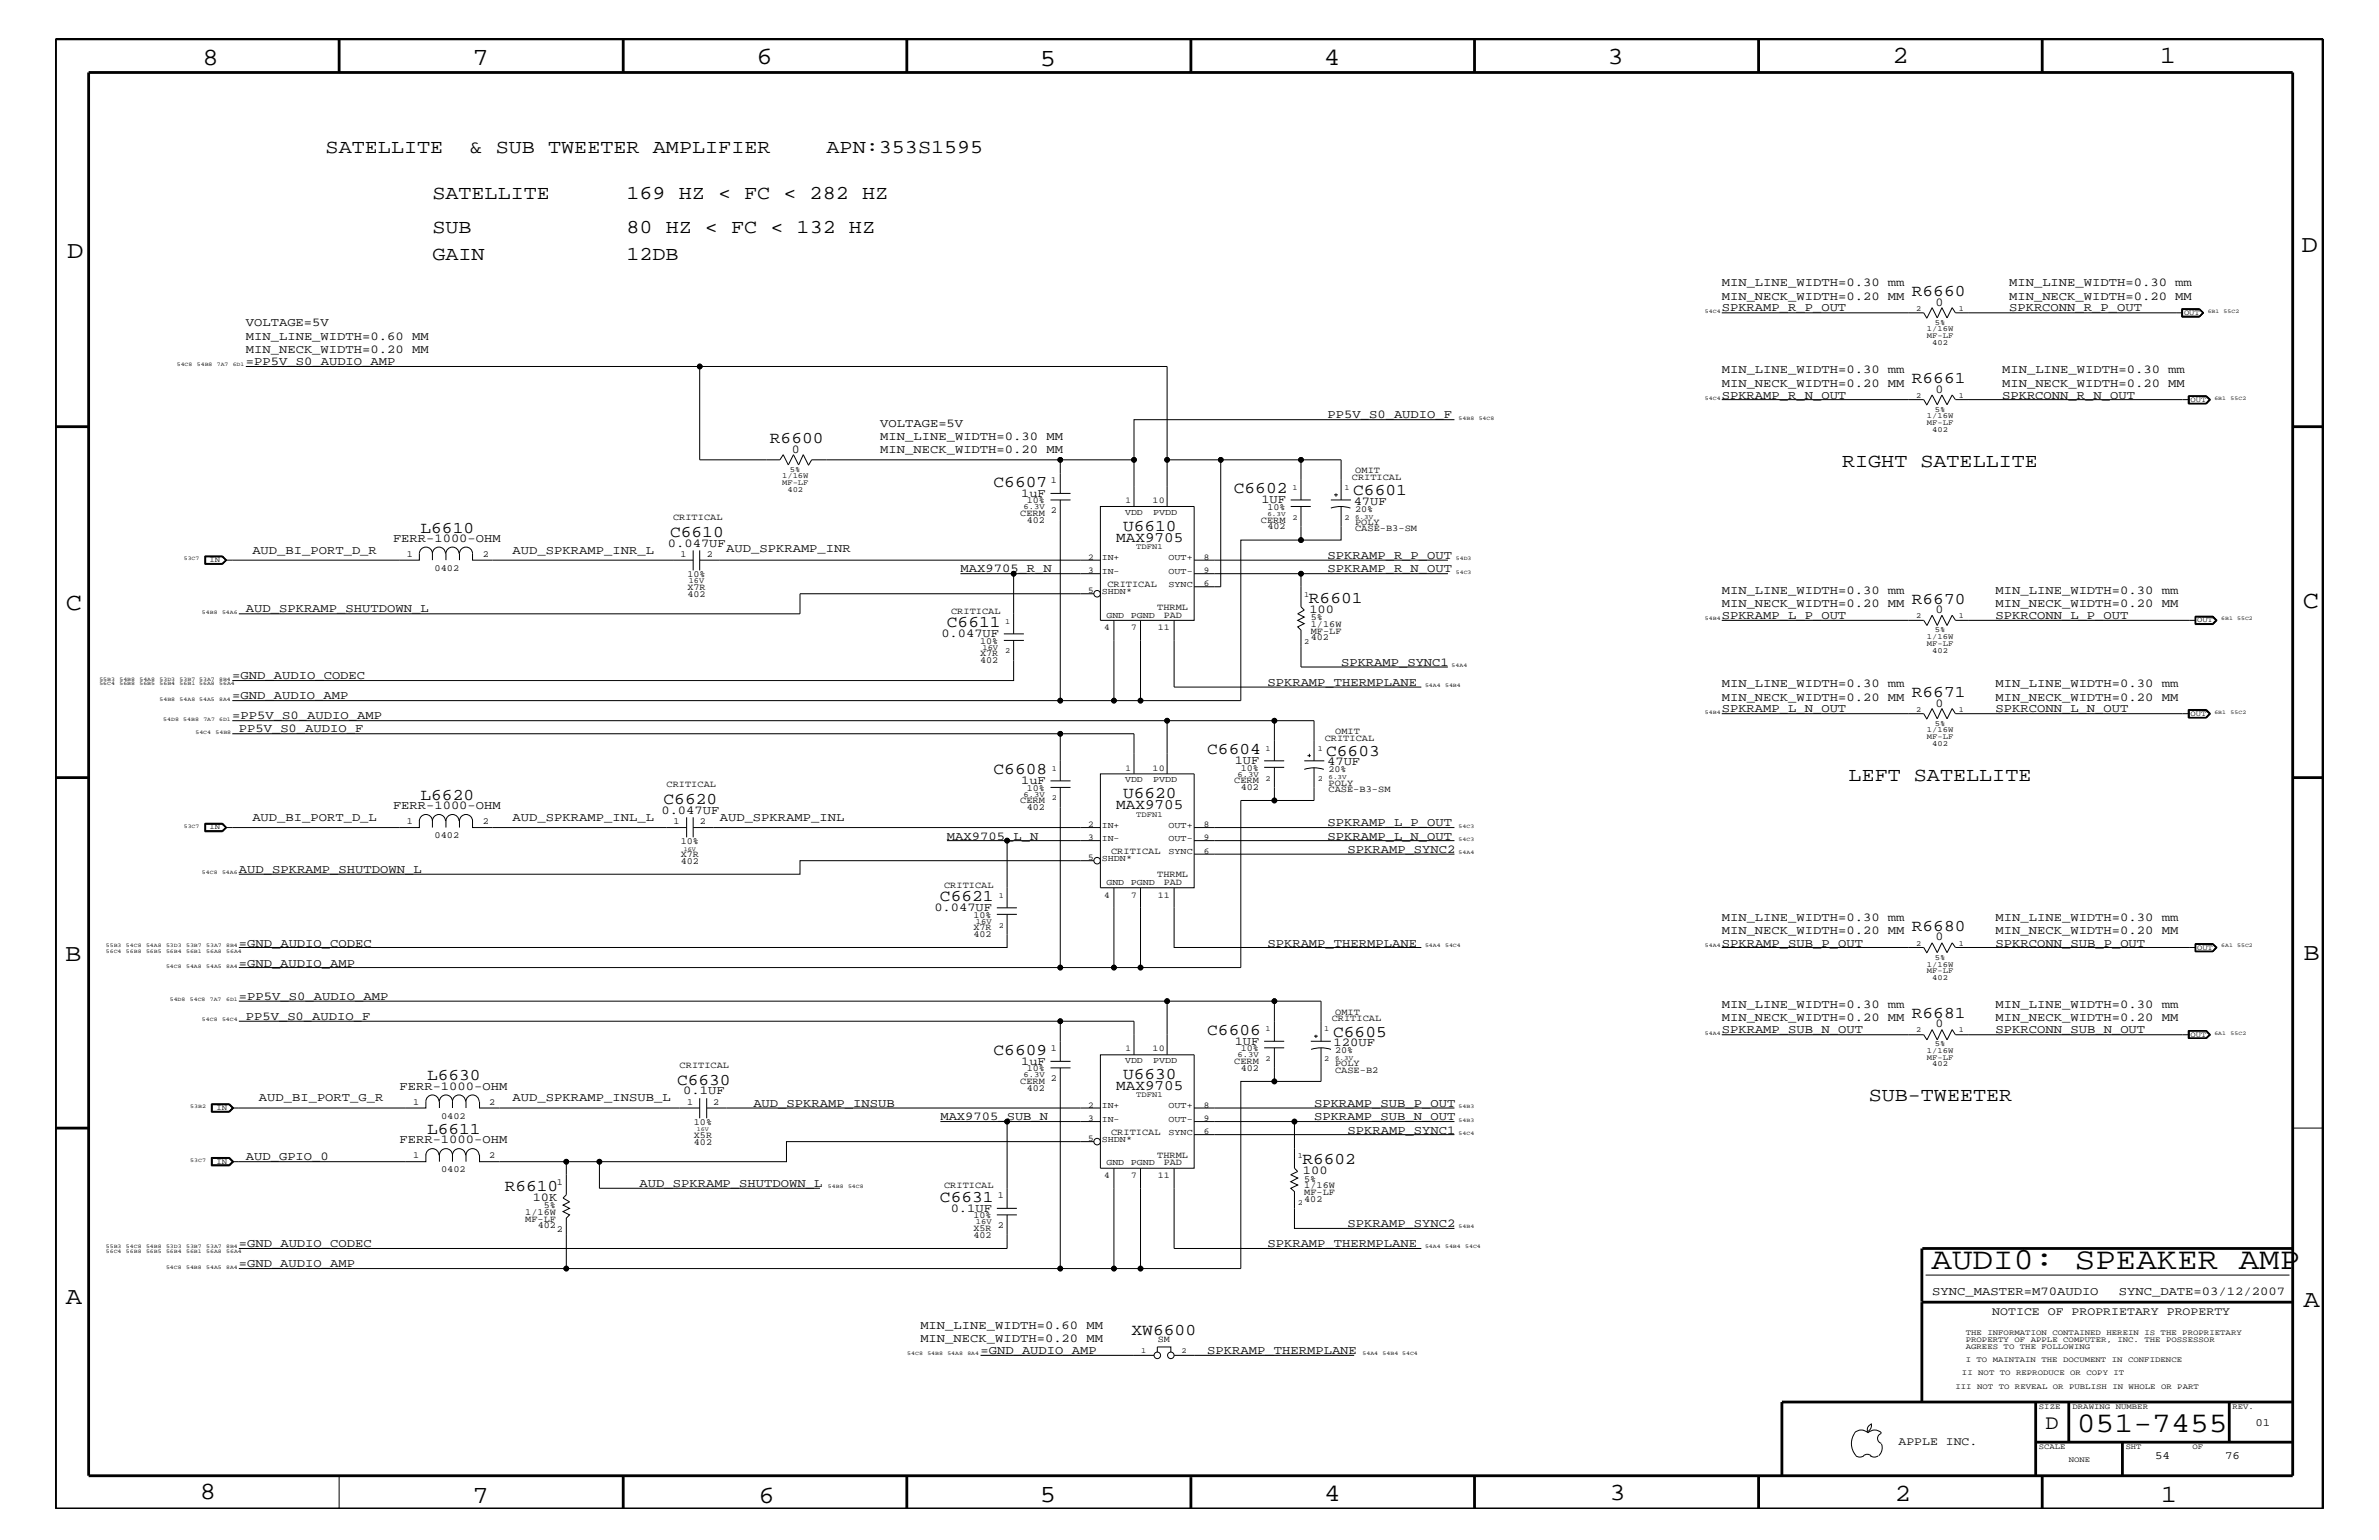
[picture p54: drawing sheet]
<svg xmlns="http://www.w3.org/2000/svg" width="432mm" height="279mm" viewBox="0 0 432 279" stroke-linecap="round" stroke-linejoin="round" font-family="sans-serif">
<defs><g id="words">
<text font-size="5.6" x="350.6" y="230.2">AUDI0: SPEAKER AMP</text>
<text font-size="5.2" x="376.9" y="259.9">051-7455</text>
<g font-size="4.5">
<text x="36.7" y="11.7">8</text>
<text x="85.8" y="11.7">7</text>
<text x="137.3" y="11.5">6</text>
<text x="240.3" y="11.7">4</text>
<text x="291.8" y="11.5">3</text>
<text x="343.5" y="11.5">2</text>
<text x="392" y="11.5">1</text>
<text x="188.7" y="12.1">5</text>
<text x="12.2" y="46.8">D</text>
<text x="417.7" y="45.7">D</text>
<text x="11.9" y="110.6">C</text>
<text x="418" y="110.3">C</text>
<text x="11.9" y="174.3">B</text>
<text x="418.1" y="174.2">B</text>
<text x="11.9" y="236.7">A</text>
<text x="418.1" y="237.1">A</text>
<text x="36.2" y="271.9">8</text>
<text x="85.8" y="272.7">7</text>
<text x="137.7" y="272.7">6</text>
<text x="188.7" y="272.5">5</text>
<text x="240.4" y="272.3">4</text>
<text x="292.1" y="272.2">3</text>
<text x="343.9" y="272.3">2</text>
<text x="392.2" y="272.6">1</text>
</g>
<text font-size="3.7" x="371.3" y="259.3">D</text>
<g font-size="3.6">
<text x="59.1" y="27.7">SATELLITE</text>
<text x="85.2" y="27.7">&amp; SUB TWEETER AMPLIFIER</text>
<text x="150" y="27.7">APN:353S1595</text>
<text x="78.5" y="36.2">SATELLITE</text>
<text x="113.7" y="36.2">169 HZ &lt; FC &lt; 282 HZ</text>
<text x="78.5" y="47.1">GAIN</text>
<text x="78.5" y="42.2">SUB</text>
<text x="113.7" y="42.2">80 HZ &lt; FC &lt; 132 HZ</text>
<text x="113.7" y="47.1">12DB</text>
<text x="334.3" y="84.7">RIGHT SATELLITE</text>
<text x="335.5" y="141.7">LEFT SATELLITE</text>
<text x="339.2" y="199.8">SUB-TWEETER</text>
</g>
<g font-size="3">
<text x="347" y="53.7">R6660</text>
<text x="347" y="69.5">R6661</text>
<text x="139.7" y="80.4">R6600</text>
<text x="180.3" y="88.3">C6607</text>
<text x="223.9" y="89.5">C6602</text>
<text x="245.6" y="89.9">C6601</text>
<text x="76.3" y="96.6">L6610</text>
<text x="121.6" y="97.4">C6610</text>
<text x="203.8" y="96.3">U6610</text>
<text x="171.9" y="113.7">C6611</text>
<text x="237.6" y="109.4">R6601</text>
<text x="347" y="109.5">R6670</text>
<text x="347" y="126.5">R6671</text>
<text x="219.1" y="136.8">C6604</text>
<text x="240.7" y="137.2">C6603</text>
<text x="180.3" y="140.4">C6608</text>
<text x="76.3" y="145.1">L6620</text>
<text x="120.4" y="145.9">C6620</text>
<text x="203.8" y="144.8">U6620</text>
<text x="170.6" y="163.4">C6621</text>
<text x="347" y="168.9">R6680</text>
<text x="347" y="184.7">R6681</text>
<text x="180.3" y="191.4">C6609</text>
<text x="219.1" y="187.7">C6606</text>
<text x="242" y="188.1">C6605</text>
<text x="77.5" y="196">L6630</text>
<text x="122.9" y="196.8">C6630</text>
<text x="203.8" y="195.7">U6630</text>
<text x="77.5" y="205.8">L6611</text>
<text x="236.4" y="211.2">R6602</text>
<text x="91.6" y="216.1">R6610</text>
<text x="170.6" y="218">C6631</text>
<text x="205.4" y="242.2">XW6600</text>
</g>
<g font-size="2.6">
<text x="202.6" y="98.3">MAX9705</text>
<text x="202.6" y="146.8">MAX9705</text>
<text x="202.6" y="197.7">MAX9705</text>
</g>
<g font-size="2.2">
<text x="312.5" y="51.9">MIN_LINE_WIDTH=0.30 mm</text>
<text x="364.7" y="51.9">MIN_LINE_WIDTH=0.30 mm</text>
<text x="44.6" y="59.2">VOLTAGE=5V</text>
<text x="312.5" y="54.4">MIN_NECK_WIDTH=0.20 MM</text>
<text x="312.5" y="56.5">SPKRAMP_R_P_OUT</text>
<text x="351.3" y="55.5">0</text>
<text x="364.7" y="54.4">MIN_NECK_WIDTH=0.20 MM</text>
<text x="364.7" y="56.5">SPKRCONN_R_P_OUT</text>
<text x="44.6" y="64">MIN_NECK_WIDTH=0.20 MM</text>
<text x="44.6" y="61.7">MIN_LINE_WIDTH=0.60 MM</text>
<text x="44.6" y="66.2">=PP5V_S0_AUDIO_AMP</text>
<text x="312.5" y="67.7">MIN_LINE_WIDTH=0.30 mm</text>
<text x="312.5" y="70.1">MIN_NECK_WIDTH=0.20 MM</text>
<text x="351.3" y="71.2">0</text>
<text x="363.4" y="67.7">MIN_LINE_WIDTH=0.30 mm</text>
<text x="363.4" y="70.1">MIN_NECK_WIDTH=0.20 MM</text>
<text x="159.8" y="77.4">VOLTAGE=5V</text>
<text x="241" y="75.9">PP5V_S0_AUDIO_F</text>
<text x="312.5" y="72.3">SPKRAMP_R_N_OUT</text>
<text x="363.4" y="72.3">SPKRCONN_R_N_OUT</text>
<text x="143.7" y="82.2">0</text>
<text x="159.8" y="79.8">MIN_LINE_WIDTH=0.30 MM</text>
<text x="159.8" y="82.2">MIN_NECK_WIDTH=0.20 MM</text>
<text x="185.3" y="90.1">1uF</text>
<text x="228.9" y="91.3">1UF</text>
<text x="245.7" y="91.6">47UF</text>
<text x="45.8" y="100.4">AUD_BI_PORT_D_R</text>
<text x="71.3" y="98.3">FERR-1000-OHM</text>
<text x="93" y="100.4">AUD_SPKRAMP_INR_L</text>
<text x="121.2" y="99.2">0.047UF</text>
<text x="131.8" y="100.2">AUD_SPKRAMP_INR</text>
<text x="241" y="101.4">SPKRAMP_R_P_OUT</text>
<text x="174.3" y="103.8">MAX9705_R_N</text>
<text x="241" y="103.8">SPKRAMP_R_N_OUT</text>
<text x="312.5" y="107.7">MIN_LINE_WIDTH=0.30 mm</text>
<text x="362.2" y="107.7">MIN_LINE_WIDTH=0.30 mm</text>
<text x="44.6" y="111.1">AUD_SPKRAMP_SHUTDOWN_L</text>
<text x="237.7" y="111.2">100</text>
<text x="312.5" y="110.1">MIN_NECK_WIDTH=0.20 MM</text>
<text x="312.5" y="112.3">SPKRAMP_L_P_OUT</text>
<text x="351.3" y="111.2">0</text>
<text x="362.2" y="110.1">MIN_NECK_WIDTH=0.20 MM</text>
<text x="362.2" y="112.3">SPKRCONN_L_P_OUT</text>
<text x="170.9" y="115.6">0.047UF</text>
<text x="42.2" y="123.2">=GND_AUDIO_CODEC</text>
<text x="230" y="124.4">SPKRAMP_THERMPLANE</text>
<text x="243.4" y="120.8">SPKRAMP_SYNC1</text>
<text x="312.5" y="124.7">MIN_LINE_WIDTH=0.30 mm</text>
<text x="362.2" y="124.7">MIN_LINE_WIDTH=0.30 mm</text>
<text x="42.2" y="130.5">=PP5V_S0_AUDIO_AMP</text>
<text x="42.2" y="126.9">=GND_AUDIO_AMP</text>
<text x="312.5" y="127.1">MIN_NECK_WIDTH=0.20 MM</text>
<text x="312.5" y="129.2">SPKRAMP_L_N_OUT</text>
<text x="351.3" y="128.2">0</text>
<text x="362.2" y="127.1">MIN_NECK_WIDTH=0.20 MM</text>
<text x="362.2" y="129.2">SPKRCONN_L_N_OUT</text>
<text x="43.3" y="132.9">PP5V_S0_AUDIO_F</text>
<text x="185.3" y="142.3">1uF</text>
<text x="224.1" y="138.6">1UF</text>
<text x="240.9" y="138.9">47UF</text>
<text x="45.8" y="148.9">AUD_BI_PORT_D_L</text>
<text x="71.3" y="146.8">FERR-1000-OHM</text>
<text x="93" y="148.9">AUD_SPKRAMP_INL_L</text>
<text x="120.1" y="147.7">0.047UF</text>
<text x="130.6" y="148.9">AUD_SPKRAMP_INL</text>
<text x="241" y="149.9">SPKRAMP_L_P_OUT</text>
<text x="171.9" y="152.3">MAX9705_L_N</text>
<text x="241" y="152.3">SPKRAMP_L_N_OUT</text>
<text x="244.6" y="154.7">SPKRAMP_SYNC2</text>
<text x="43.3" y="158.4">AUD_SPKRAMP_SHUTDOWN_L</text>
<text x="169.6" y="165.3">0.047UF</text>
<text x="312.5" y="167.1">MIN_LINE_WIDTH=0.30 mm</text>
<text x="362.2" y="167.1">MIN_LINE_WIDTH=0.30 mm</text>
<text x="43.3" y="171.7">=GND_AUDIO_CODEC</text>
<text x="230" y="171.7">SPKRAMP_THERMPLANE</text>
<text x="312.5" y="169.5">MIN_NECK_WIDTH=0.20 MM</text>
<text x="312.5" y="171.7">SPKRAMP_SUB_P_OUT</text>
<text x="351.3" y="170.6">0</text>
<text x="362.2" y="171.7">SPKRCONN_SUB_P_OUT</text>
<text x="362.2" y="169.5">MIN_NECK_WIDTH=0.20 MM</text>
<text x="43.3" y="175.4">=GND_AUDIO_AMP</text>
<text x="43.3" y="181.4">=PP5V_S0_AUDIO_AMP</text>
<text x="44.6" y="185">PP5V_S0_AUDIO_F</text>
<text x="312.5" y="182.8">MIN_LINE_WIDTH=0.30 mm</text>
<text x="312.5" y="185.3">MIN_NECK_WIDTH=0.20 MM</text>
<text x="362.2" y="185.3">MIN_NECK_WIDTH=0.20 MM</text>
<text x="362.2" y="182.8">MIN_LINE_WIDTH=0.30 mm</text>
<text x="224.1" y="189.5">1UF</text>
<text x="242.1" y="189.8">120UF</text>
<text x="312.5" y="187.5">SPKRAMP_SUB_N_OUT</text>
<text x="351.3" y="186.4">0</text>
<text x="362.2" y="187.5">SPKRCONN_SUB_N_OUT</text>
<text x="72.5" y="197.7">FERR-1000-OHM</text>
<text x="185.3" y="193.2">1uF</text>
<text x="47" y="199.8">AUD_BI_PORT_G_R</text>
<text x="93" y="199.8">AUD_SPKRAMP_INSUB_L</text>
<text x="124" y="198.6">0.1UF</text>
<text x="136.7" y="200.8">AUD_SPKRAMP_INSUB</text>
<text x="170.7" y="203.2">MAX9705_SUB_N</text>
<text x="238.5" y="200.8">SPKRAMP_SUB_P_OUT</text>
<text x="238.5" y="203.2">SPKRAMP_SUB_N_OUT</text>
<text x="72.5" y="207.5">FERR-1000-OHM</text>
<text x="244.6" y="205.7">SPKRAMP_SYNC1</text>
<text x="44.6" y="210.5">AUD_GPIO_0</text>
<text x="116.1" y="215.3">AUD_SPKRAMP_SHUTDOWN_L</text>
<text x="236.5" y="213">100</text>
<text x="96.7" y="217.9">10K</text>
<text x="172.6" y="219.8">0.1UF</text>
<text x="43.3" y="226.3">=GND_AUDIO_CODEC</text>
<text x="230" y="226.3">SPKRAMP_THERMPLANE</text>
<text x="244.6" y="222.6">SPKRAMP_SYNC2</text>
<text x="43.3" y="229.9">=GND_AUDIO_AMP</text>
<text x="350.7" y="235">SYNC_MASTER=M70AUDIO</text>
<text x="384.6" y="235">SYNC_DATE=03/12/2007</text>
<text x="167" y="243.4">MIN_NECK_WIDTH=0.20 MM</text>
<text x="167" y="241.1">MIN_LINE_WIDTH=0.60 MM</text>
<text x="178" y="245.6">=GND_AUDIO_AMP</text>
<text x="219.1" y="245.6">SPKRAMP_THERMPLANE</text>
</g>
<g font-size="2.1">
<text x="361.6" y="238.6">NOTICE OF PROPRIETARY PROPERTY</text>
<text x="344.6" y="262.2">APPLE INC.</text>
</g>
<g font-size="2">
<text x="409.4" y="258.7">01</text>
<text x="391.2" y="264.7">54</text>
<text x="403.9" y="264.7">76</text>
</g>
<g font-size="1.7">
<text x="190.8" y="87.7">1</text>
<text x="245.4" y="87.1">CRITICAL</text>
<text x="246" y="85.9">OMIT</text>
<text x="122.2" y="94.3">CRITICAL</text>
<text x="185.2" y="93.7">CERM</text>
<text x="186.4" y="91.3">10%</text>
<text x="186.4" y="94.9">402</text>
<text x="190.8" y="93.2">2</text>
<text x="228.9" y="94.9">CERM</text>
<text x="230" y="92.6">10%</text>
<text x="246" y="95.2">POLY</text>
<text x="246" y="92.9">20%</text>
<text x="73.8" y="101">1</text>
<text x="87.6" y="101">2</text>
<text x="123.5" y="101">1</text>
<text x="128.3" y="101">2</text>
<text x="230" y="96">402</text>
<text x="246" y="96.4">CASE-B3-SM</text>
<text x="78.9" y="103.6">0402</text>
<text x="124.8" y="104.7">10%</text>
<text x="124.8" y="107">X7R</text>
<text x="201" y="106.5">CRITICAL</text>
<text x="124.8" y="108.3">402</text>
<text x="172.6" y="111.4">CRITICAL</text>
<text x="210.1" y="110.7">THRML</text>
<text x="211.2" y="112">PAD</text>
<text x="237.9" y="112.6">5%</text>
<text x="237.9" y="113.7">1/16W</text>
<text x="177.9" y="116.8">10%</text>
<text x="177.9" y="119.1">X7R</text>
<text x="237.9" y="115">MF-LF</text>
<text x="237.9" y="116.2">402</text>
<text x="177.9" y="120.3">402</text>
<text x="240.5" y="134.4">CRITICAL</text>
<text x="242.4" y="133.1">OMIT</text>
<text x="121" y="142.9">CRITICAL</text>
<text x="186.4" y="143.5">10%</text>
<text x="224" y="142.1">CERM</text>
<text x="225.2" y="143.4">402</text>
<text x="225.2" y="139.8">10%</text>
<text x="241.1" y="143.7">CASE-B3-SM</text>
<text x="241.1" y="142.5">POLY</text>
<text x="241.1" y="140.2">20%</text>
<text x="73.8" y="149.5">1</text>
<text x="87.6" y="149.5">2</text>
<text x="122.3" y="149.5">1</text>
<text x="127" y="149.5">2</text>
<text x="185.2" y="145.7">CERM</text>
<text x="186.4" y="147">402</text>
<text x="78.9" y="152.1">0402</text>
<text x="123.6" y="155.6">X7R</text>
<text x="123.6" y="153.2">10%</text>
<text x="201.7" y="155">CRITICAL</text>
<text x="123.6" y="156.8">402</text>
<text x="171.4" y="161.1">CRITICAL</text>
<text x="210.1" y="159.2">THRML</text>
<text x="211.2" y="160.6">PAD</text>
<text x="176.7" y="166.5">10%</text>
<text x="176.7" y="170">402</text>
<text x="176.7" y="168.8">X7R</text>
<text x="241.7" y="185.3">CRITICAL</text>
<text x="242.4" y="184.1">OMIT</text>
<text x="190.8" y="190.7">1</text>
<text x="225.2" y="190.7">10%</text>
<text x="242.3" y="191.1">20%</text>
<text x="123.4" y="193.7">CRITICAL</text>
<text x="185.2" y="196.7">CERM</text>
<text x="186.4" y="194.3">10%</text>
<text x="186.4" y="197.9">402</text>
<text x="190.8" y="196.2">2</text>
<text x="224" y="193.1">CERM</text>
<text x="225.2" y="194.3">402</text>
<text x="242.3" y="194.6">CASE-B2</text>
<text x="242.3" y="193.4">POLY</text>
<text x="75" y="200.4">1</text>
<text x="80.1" y="203">0402</text>
<text x="88.8" y="200.4">2</text>
<text x="124.7" y="200.4">1</text>
<text x="129.5" y="200.4">2</text>
<text x="125.9" y="206.5">X5R</text>
<text x="125.9" y="207.7">402</text>
<text x="125.9" y="204.1">10%</text>
<text x="201.7" y="205.9">CRITICAL</text>
<text x="75" y="210.2">1</text>
<text x="80.1" y="212.7">0402</text>
<text x="88.8" y="210.2">2</text>
<text x="101.1" y="215">1</text>
<text x="171.4" y="215.6">CRITICAL</text>
<text x="210.1" y="210.2">THRML</text>
<text x="211.2" y="211.4">PAD</text>
<text x="236.7" y="215.6">1/16W</text>
<text x="236.7" y="214.4">5%</text>
<text x="95.3" y="220.4">1/16W</text>
<text x="95.3" y="221.7">MF-LF</text>
<text x="98.7" y="219.2">5%</text>
<text x="176.7" y="221">10%</text>
<text x="181.1" y="217.4">1</text>
<text x="236.7" y="216.8">MF-LF</text>
<text x="236.7" y="218">402</text>
<text x="97.6" y="222.9">402</text>
<text x="101.1" y="223.5">2</text>
<text x="176.7" y="223.4">X5R</text>
<text x="176.7" y="224.6">402</text>
<text x="181.1" y="222.9">2</text>
<text x="210.1" y="243.4">SM</text>
</g>
<g font-size="1.6">
<text x="204.2" y="93.4">VDD</text>
<text x="204.3" y="91.3">1</text>
<text x="209.2" y="91.3">10</text>
<text x="209.3" y="93.4">PVDD</text>
<text x="197.5" y="101.5">2</text>
<text x="200" y="101.6">IN+</text>
<text x="212.1" y="101.6">OUT+</text>
<text x="218.5" y="101.5">8</text>
<text x="197.5" y="107.6">5</text>
<text x="197.5" y="103.9">3</text>
<text x="200" y="104.1">IN-</text>
<text x="200" y="107.7">SHDN*</text>
<text x="212.1" y="106.5">SYNC</text>
<text x="212.1" y="104.1">OUT-</text>
<text x="218.5" y="106.4">6</text>
<text x="218.5" y="103.9">9</text>
<text x="200.8" y="112">GND</text>
<text x="205.2" y="112">PGND</text>
<text x="200.4" y="114.3">4</text>
<text x="205.3" y="114.3">7</text>
<text x="210.1" y="114.3">11</text>
<text x="204.2" y="141.8">VDD</text>
<text x="204.3" y="139.8">1</text>
<text x="209.2" y="139.8">10</text>
<text x="209.3" y="141.8">PVDD</text>
<text x="197.5" y="150">2</text>
<text x="218.5" y="150">8</text>
<text x="197.5" y="152.4">3</text>
<text x="200" y="152.5">IN-</text>
<text x="200" y="150.1">IN+</text>
<text x="212.1" y="155">SYNC</text>
<text x="212.1" y="152.5">OUT-</text>
<text x="212.1" y="150.1">OUT+</text>
<text x="218.5" y="154.9">6</text>
<text x="218.5" y="152.4">9</text>
<text x="197.5" y="156.1">5</text>
<text x="200" y="156.2">SHDN*</text>
<text x="200.8" y="160.6">GND</text>
<text x="205.2" y="160.6">PGND</text>
<text x="200.4" y="162.8">4</text>
<text x="205.3" y="162.8">7</text>
<text x="210.1" y="162.8">11</text>
<text x="204.3" y="190.7">1</text>
<text x="209.2" y="190.7">10</text>
<text x="204.2" y="192.8">VDD</text>
<text x="209.3" y="192.8">PVDD</text>
<text x="197.5" y="203.3">3</text>
<text x="197.5" y="200.9">2</text>
<text x="200" y="203.5">IN-</text>
<text x="200" y="201">IN+</text>
<text x="212.1" y="203.5">OUT-</text>
<text x="212.1" y="201">OUT+</text>
<text x="218.5" y="203.3">9</text>
<text x="218.5" y="200.9">8</text>
<text x="197.5" y="207">5</text>
<text x="200" y="207.1">SHDN*</text>
<text x="212.1" y="205.9">SYNC</text>
<text x="218.5" y="205.8">6</text>
<text x="200.4" y="213.7">4</text>
<text x="200.8" y="211.4">GND</text>
<text x="205.2" y="211.4">PGND</text>
<text x="205.3" y="213.7">7</text>
<text x="210.1" y="213.7">11</text>
</g>
<g font-size="1.4">
<text x="347.8" y="56.4">2</text>
<text x="351.2" y="59">5%</text>
<text x="355.5" y="56.4">1</text>
<text x="396.4" y="57.2">OUT</text>
<text x="349.7" y="60.1">1/16W</text>
<text x="349.7" y="61.4">MF-LF</text>
<text x="350.7" y="62.6">402</text>
<text x="347.8" y="72.2">2</text>
<text x="349.7" y="75.9">1/16W</text>
<text x="349.7" y="77.2">MF-LF</text>
<text x="351.2" y="74.7">5%</text>
<text x="355.5" y="72.2">1</text>
<text x="397.6" y="72.9">OUT</text>
<text x="350.7" y="78.3">402</text>
<text x="141.9" y="88.1">MF-LF</text>
<text x="141.9" y="86.8">1/16W</text>
<text x="142.9" y="89.3">402</text>
<text x="143.4" y="85.6">5%</text>
<text x="234.6" y="88.9">1</text>
<text x="244" y="88.9">1</text>
<text x="185.8" y="92.4">6.3V</text>
<text x="234.6" y="94.3">2</text>
<text x="244" y="94.3">2</text>
<text x="38" y="102">IN</text>
<text x="206.2" y="99.7">TDFN1</text>
<text x="125" y="105.9">16V</text>
<text x="182.5" y="113.1">1</text>
<text x="236.7" y="108.3">1</text>
<text x="347.8" y="112.2">2</text>
<text x="355.5" y="112.2">1</text>
<text x="398.8" y="112.9">OUT</text>
<text x="178.3" y="117.9">16V</text>
<text x="182.5" y="118.6">2</text>
<text x="236.7" y="116.8">2</text>
<text x="349.7" y="115.9">1/16W</text>
<text x="349.7" y="117.1">MF-LF</text>
<text x="350.7" y="118.4">402</text>
<text x="351.2" y="114.8">5%</text>
<text x="347.8" y="129.1">2</text>
<text x="351.2" y="131.7">5%</text>
<text x="355.5" y="129.1">1</text>
<text x="397.6" y="129.9">OUT</text>
<text x="229.7" y="136.2">1</text>
<text x="239.2" y="136.2">1</text>
<text x="349.7" y="132.9">1/16W</text>
<text x="349.7" y="134.1">MF-LF</text>
<text x="350.7" y="135.3">402</text>
<text x="190.9" y="139.8">1</text>
<text x="224.6" y="140.9">6.3V</text>
<text x="229.7" y="141.7">2</text>
<text x="239.2" y="141.7">2</text>
<text x="185.8" y="144.6">6.3V</text>
<text x="190.9" y="145.2">2</text>
<text x="206.2" y="148.2">TDFN1</text>
<text x="38" y="150.5">IN</text>
<text x="177.1" y="167.6">16V</text>
<text x="181.3" y="162.8">1</text>
<text x="181.3" y="168.3">2</text>
<text x="347.8" y="171.6">2</text>
<text x="355.5" y="171.6">1</text>
<text x="398.8" y="172.3">OUT</text>
<text x="349.7" y="175.4">1/16W</text>
<text x="349.7" y="176.6">MF-LF</text>
<text x="350.7" y="177.7">402</text>
<text x="351.2" y="174.1">5%</text>
<text x="224.6" y="191.8">6.3V</text>
<text x="229.7" y="187.1">1</text>
<text x="240.4" y="187.1">1</text>
<text x="347.8" y="187.3">2</text>
<text x="349.7" y="191.1">1/16W</text>
<text x="351.2" y="189.9">5%</text>
<text x="355.5" y="187.3">1</text>
<text x="397.6" y="188.1">OUT</text>
<text x="185.8" y="195.4">6.3V</text>
<text x="229.7" y="192.6">2</text>
<text x="240.4" y="192.6">2</text>
<text x="349.7" y="192.3">MF-LF</text>
<text x="350.7" y="193.5">402</text>
<text x="39.3" y="201.4">IN</text>
<text x="206.2" y="199.1">TDFN1</text>
<text x="39.3" y="211.1">IN</text>
<text x="235.5" y="210.2">1</text>
<text x="235.5" y="218.6">2</text>
<text x="177.1" y="222.1">16V</text>
<text x="207.1" y="245.6">1</text>
<text x="214.4" y="245.6">2</text>
<text x="356.8" y="242.3">THE INFORMATION CONTAINED HEREIN IS THE PROPRIETARY</text>
<text x="356.8" y="243.5">PROPERTY OF APPLE COMPUTER, INC. THE POSSESSOR</text>
<text x="356.8" y="244.7">AGREES TO THE FOLLOWING</text>
<text x="354.9" y="252">III NOT TO REVEAL OR PUBLISH IN WHOLE OR PART</text>
<text x="356.1" y="249.5">II NOT TO REPRODUCE OR COPY IT</text>
<text x="356.8" y="247.1">I TO MAINTAIN THE DOCUMENT IN CONFIDENCE</text>
<text x="370.1" y="255.6">SIZE</text>
<text x="376.2" y="255.6">DRAWING NUMBER</text>
<text x="405.2" y="255.6">REV.</text>
<text x="370.1" y="262.9">SCALE</text>
<text x="385.8" y="262.9">SHT</text>
<text x="397.9" y="262.9">OF</text>
<text x="375.5" y="265.3">NONE</text>
</g>
<g font-size="1.2">
<text x="230" y="93.7">6.3V</text>
<text x="246" y="94.1">6.3V</text>
<text x="241.1" y="141.4">6.3V</text>
<text x="242.3" y="192.3">6.3V</text>
</g>
<g font-size="1.1">
<text x="124.1" y="154.4">16V</text>
<text x="126.5" y="205.3">16V</text>
</g>
<g font-size="1">
<text x="309.5" y="56.8">54C4</text>
<text x="400.7" y="56.8">6B1</text>
<text x="403.6" y="56.8">55C2</text>
<text x="32.1" y="66.5">54C8</text>
<text x="35.7" y="66.5">54B8</text>
<text x="39.4" y="66.5">7A7</text>
<text x="42.2" y="66.5">6D1</text>
<text x="264.8" y="76.1">54B8</text>
<text x="268.4" y="76.1">54C8</text>
<text x="309.5" y="72.5">54C4</text>
<text x="401.9" y="72.5">6B1</text>
<text x="404.9" y="72.5">55C2</text>
<text x="33.4" y="101.6">53C7</text>
<text x="264.2" y="101.6">54D3</text>
<text x="264.2" y="104.1">54C3</text>
<text x="36.7" y="111.4">54B8</text>
<text x="40.3" y="111.4">54A6</text>
<text x="309.5" y="112.6">54B4</text>
<text x="403.2" y="112.6">6B1</text>
<text x="406.1" y="112.6">55C2</text>
<text x="18" y="123.5">55B3</text>
<text x="18" y="124.3">56C4</text>
<text x="21.7" y="123.5">54B8</text>
<text x="21.7" y="124.3">56B8</text>
<text x="25.3" y="123.5">54A8</text>
<text x="25.3" y="124.3">56B5</text>
<text x="29" y="124.3">56B4</text>
<text x="29" y="123.5">53D3</text>
<text x="32.6" y="123.5">53B7</text>
<text x="32.6" y="124.3">56B1 56A8</text>
<text x="36.2" y="123.5">53A7</text>
<text x="39.8" y="124.3">56A4</text>
<text x="39.8" y="123.5">8B4</text>
<text x="258.7" y="124.7">54A4</text>
<text x="262.3" y="124.7">54B4</text>
<text x="263.5" y="121">54A4</text>
<text x="29" y="127.1">54B8</text>
<text x="29.6" y="130.8">54D8</text>
<text x="32.6" y="127.1">54A8 54A5</text>
<text x="33.3" y="130.8">54B8</text>
<text x="36.9" y="130.8">7A7</text>
<text x="39.8" y="127.1">8A4</text>
<text x="39.8" y="130.8">6D1</text>
<text x="309.5" y="129.5">54B4</text>
<text x="401.9" y="129.5">6B1</text>
<text x="404.9" y="129.5">55C2</text>
<text x="35.5" y="133.1">54C4</text>
<text x="39.1" y="133.1">54B8</text>
<text x="33.4" y="150.1">53C7</text>
<text x="264.8" y="150.1">54C3</text>
<text x="264.8" y="155">54A4</text>
<text x="264.8" y="152.5">54C3</text>
<text x="36.7" y="158.6">54C8</text>
<text x="40.3" y="158.6">54A6</text>
<text x="19.2" y="171.9">55B3</text>
<text x="19.2" y="172.8">56C4</text>
<text x="22.9" y="171.9">54C8</text>
<text x="22.9" y="172.8">56B8</text>
<text x="26.5" y="171.9">54A8</text>
<text x="26.5" y="172.8">56B5</text>
<text x="30.1" y="171.9">53D3</text>
<text x="30.1" y="172.8">56B4</text>
<text x="33.8" y="171.9">53B7</text>
<text x="33.8" y="172.8">56B1</text>
<text x="37.4" y="172.8">56A8</text>
<text x="37.4" y="171.9">53A7</text>
<text x="41.1" y="172.8">56A4</text>
<text x="41.1" y="171.9">8B4</text>
<text x="258.7" y="171.9">54A4</text>
<text x="262.3" y="171.9">54C4</text>
<text x="309.5" y="171.9">54A4</text>
<text x="403.2" y="171.9">6A1</text>
<text x="406.1" y="171.9">55C2</text>
<text x="30.1" y="175.5">54C8</text>
<text x="33.8" y="175.5">54A8</text>
<text x="37.4" y="175.5">54A5</text>
<text x="41.1" y="175.5">8A4</text>
<text x="30.8" y="181.6">54D8</text>
<text x="34.5" y="181.6">54C8</text>
<text x="36.7" y="185.3">54C8</text>
<text x="38.1" y="181.6">7A7</text>
<text x="40.3" y="185.3">54C4</text>
<text x="41.1" y="181.6">6D1</text>
<text x="309.5" y="187.7">54A4</text>
<text x="401.9" y="187.7">6A1</text>
<text x="404.9" y="187.7">55C2</text>
<text x="34.5" y="201">53B2</text>
<text x="264.8" y="203.5">54B3</text>
<text x="264.8" y="201">54B3</text>
<text x="264.8" y="205.9">54C4</text>
<text x="34.5" y="210.8">53C7</text>
<text x="150.3" y="215.6">54B8</text>
<text x="153.9" y="215.6">54C8</text>
<text x="19.2" y="226.5">55B3</text>
<text x="19.2" y="227.4">56C4</text>
<text x="22.9" y="226.5">54C8</text>
<text x="22.9" y="227.4">56B8</text>
<text x="26.5" y="226.5">54B8</text>
<text x="26.5" y="227.4">56B5</text>
<text x="30.1" y="227.4">56B4</text>
<text x="30.1" y="226.5">53D3</text>
<text x="33.8" y="226.5">53B7</text>
<text x="33.8" y="227.4">56B1</text>
<text x="37.4" y="226.5">53A7</text>
<text x="37.4" y="227.4">56A8</text>
<text x="41.1" y="227.4">56A4</text>
<text x="41.1" y="226.5">8B4</text>
<text x="258.7" y="226.5">54A4</text>
<text x="262.3" y="226.5">54B4</text>
<text x="264.8" y="222.9">54B4</text>
<text x="265.9" y="226.5">54C4</text>
<text x="30.1" y="230.2">54C8</text>
<text x="33.8" y="230.2">54B8</text>
<text x="37.4" y="230.2">54A5</text>
<text x="41.1" y="230.2">8A4</text>
<text x="164.7" y="245.9">54C8</text>
<text x="168.3" y="245.9">54B8</text>
<text x="172" y="245.9">54A8</text>
<text x="175.6" y="245.9">8A4</text>
<text x="247.3" y="245.9">54A4</text>
<text x="251" y="245.9">54B4 54C4</text>
</g>
</g></defs>
<g fill="none" stroke="#000" stroke-width=".18">
<path d="M312.5 56.8h36.7l.6 1M396 56h3.2l.8 .8-.8 .7h-3.2zM396.1 56.2h3.1M396.2 56.2v1.1h3l.6-.5-.6-.6M396.2 56.8h-41.3l-.6-1-.9 1.9-.9-1.9-.9 1.9-.9-1.9-.9 1.9M399.2 56.2l.7 .6-.7 .6h-3.1M400 56.8l-.8-.7h-3.1v1.4M44.6 66.5h167.2v25.4M127 66.5v16.9h14.6l.6-.9 .9 1.9 .9-1.9 .9 1.9 .9-1.9 .9 1.9M264 76.1h-58.2v7.3h-13.4M312.5 72.5h36.7l.6 1M397.3 71.8v1.5"/>
<path d="M397.3 72.5h-42.4l-.6-.8-.9 1.7-.9-1.7-.9 1.7-.9-1.7-.9 1.7M400.4 71.9h-3.1v1.3h3.1M400.4 71.9l.7 .6-.7 .7M400.4 71.9l.6 .6-.6 .7M400.5 71.8h-3.3v1.5h3.3M400.5 71.8l.7 .7-.7 .8M125.8 99.9v3.6M127 99.9v3.6M190.7 90.7h3.6M190.7 89.5h3.6M192.4 90.7v36.4h9.8v-14.5M192.4 83.4v6.1"/>
<path d="M192.4 83.4h-45.1l-.6 1M199.7 91.9h17v20.7h-17zM205.8 83.4v8.5M211.8 83.4h9.8M221.6 83.4h14.5v7.3M221.6 83.4v23.1h-4.9M234.3 90.7h3.6M234.3 91.9h3.6M236.1 91.9v6.1h7.3v-6.1M236.1 98h-10.9v29.1h-18.2v-14.5M236.1 83.4h7.3v7.3M241.6 92.2a5.7 5.7 0 0 1 3.5 0"/>
<path d="M241.6 90.7h3.6M242.1 89.8h.7M242.5 89.5v.6M37.2 100.9h3.2l.7 .7-.7 .8h-3.2zM37.3 101h3l.7 .6-.7 .6h-3zM40.4 101l.7 .6-.7 .7M40.4 101h-3.1v1.3h3.1M40.4 101l.6 .6M41 101.6l-.6 .7M78.5 100.4a1.19 1.19 0 0 0-1.2-1.1 1.19 1.19 0 0 0-1.2 1.1v1.2h-35.1M78.5 100.4a1.19 1.19 0 0 1 1.2-1.1 1.19 1.19 0 0 1 1.2 1.1M78.5 100.4v1.2"/>
<path d="M83.3 100.4a1.19 1.19 0 0 0-1.2-1.1 1.19 1.19 0 0 0-1.2 1.1v1.2M83.4 101.6v-1.2a1.19 1.19 0 0 1 1.2-1.1 1.19 1.19 0 0 1 1.2 1.1v1.2h40M127 101.6h72.7M174.3 104.1h9.7M182.2 116.2h3.6M182.2 115h3.6M184 116.2v7.3h-141.8M198.5 107.7h-53.3v3.7h-101.9M199.7 104.1h-15.7v10.9M213.1 112.6v12.1h44.9M216.7 101.6h46.1M216.7 104.1h19.4"/>
<path d="M262.8 104.1h-26.7v6l.6 .6-1.2 .7 1.2 .6-1.2 .6 1.2 .5-1.2 .6 .6 .6v6.7h26.7M312.5 112.6h36.7l.6 .9 .9-1.9 .9 1.9 .9-1.9 .9 1.9 .9-1.9 .6 1h43.6M398.4 111.8h3.3l.7 .8-.7 .7h-3.3zM398.4 113.2h3.3M398.4 111.9h3.3M398.5 112h3.1l.6 .6-.6 .5h-3.1M398.5 111.9v1.3M401.7 111.9l.6 .7-.6 .6M42.2 127.1h150.2M42.2 133.1h150.2M42.2 130.8h169.6M202.2 127.1h4.8"/>
<path d="M229.4 138h3.7M229.4 139.2h3.7M231.3 138v-7.2h7.2v7.2M231.3 130.8h-19.5v9.6M231.3 139.2v6M236.7 139.6a5.8 5.8 0 0 1 3.6 0M236.7 138h3.7M237.3 137.1h.6M237.7 136.8v.6M238.5 139.2v6h-13.3v30.3h-18.2M312.5 129.5h36.7l.6 1M397.2 128.7h3.3l.7 .8-.7 .7h-3.3z"/>
<path d="M397.3 130.2v-1.4h3.2l.7 .7-.7 .7M397.3 129.5h-42.4l-.6-.9-.9 1.8-.9-1.8-.9 1.8-.9-1.8-.9 1.8M400.4 128.9h-3.1v1.3h3.1M400.4 128.9l.7 .6-.7 .7M400.4 128.9l.6 .6-.6 .7M37.2 149.4h3.2l.7 .7-.7 .8h-3.2zM37.3 149.4v1.4h3.1l.7-.7-.7-.7M37.3 149.5h3.1l.6 .6M41 150.1l-.7-.6h-3v1.2M41 150.1l-.7 .6M41 150.1l-.6 .6h-3.1M76.1 148.9v1.2h-35.1"/>
<path d="M76.1 149a1.19 1.19 0 0 1 1.2-1.2 1.19 1.19 0 0 1 1.2 1.2 1.19 1.19 0 0 1 1.2-1.2 1.19 1.19 0 0 1 1.2 1.2M78.5 148.9v1.2M80.9 149a1.19 1.19 0 0 1 1.2-1.2 1.19 1.19 0 0 1 1.2 1.2M80.9 148.9v1.2M83.4 149a1.19 1.19 0 0 1 1.2-1.2 1.19 1.19 0 0 1 1.2 1.2M83.4 148.9v1.2M85.8 148.9v1.2h38.8M124.6 148.3v3.6M125.8 148.3v3.6M125.8 150.1h73.9M171.9 152.5h27.8M182.8 152.5v12.2"/>
<path d="M190.7 142.9h3.6M190.7 141.7h3.6M192.4 142.9v32.6h-149.1M198.5 156.2h-53.3v2.4h-101.9M199.7 140.4h17v20.7h-17zM205.8 140.4v-7.3h-13.4v8.6M216.7 150.1h47.3M216.7 152.5h47.3M216.7 155h47.3M180.9 165.9h3.7M180.9 164.7h3.7M182.8 165.9v6h-139.5"/>
<path d="M202.2 161.1v14.4h-9.8M207 161.1v14.4h-4.8M213.1 161.1v10.8h44.9M312.5 171.9h36.7l.6 1M398.5 171.3h3.2l.6 .6-.6 .7h-3.2zM398.5 171.9h-43.6l-.6-.8-.9 1.7-.9-1.7-.9 1.7-.9-1.7-.9 1.7M401.6 171.3l.6 .6-.6 .7M401.7 171.2h-3.3v1.5h3.3M401.7 171.2l.7 .7-.7 .8M401.7 171.2l.6 .7-.6 .8M43.3 185.3h162.5v6.1M43.3 181.6h168.5"/>
<path d="M79.7 199.8a1.19 1.19 0 0 0-1.2-1.1 1.19 1.19 0 0 0-1.2 1.1v1.2h-35.1M82.1 199.8a1.19 1.19 0 0 1 1.2-1.1 1.19 1.19 0 0 1 1.2 1.1M82.1 199.8a1.19 1.19 0 0 0-1.2-1.1 1.19 1.19 0 0 0-1.1 1.1v1.2M82.1 199.8v1.2M87 199.8a1.19 1.19 0 0 0-1.2-1.1 1.19 1.19 0 0 0-1.2 1.1v1.2M87 199.8v1.2h40M127 199.2v3.7M128.3 199.2v3.7M190.7 193.7h3.6M190.7 192.6h3.6M192.4 193.7v36.5h9.8v-18.3M192.4 185.3v7.3"/>
<path d="M199.7 191.4h17v20.5h-17zM229.4 190.1h3.7M229.4 188.9h3.7M231.3 188.9v-7.3h-19.5v9.8M231.3 190.1v6.1M231.3 181.6h8.5v7.3M237.9 188.9h3.7M238 190.4a5.8 5.8 0 0 1 3.6 0M238.5 188h.7M238.8 187.7v.6M239.8 190.1v6.1h-14.6v34h-18.2v-18.3M312.5 187.7h36.7l.6 1 .9-1.9 .9 1.9 .9-1.9 .9 1.9 .9-1.9 .6 .9h42.4"/>
<path d="M397.3 187v1.4M400.4 187.1h-3.1v1.2h3.1M400.4 187.1l.7 .6-.7 .6M400.4 187.1l.6 .6-.6 .6M400.5 187h-3.3v1.4h3.3M400.5 187l.7 .7-.7 .7M38.4 210h3.3l.7 .8-.7 .7h-3.3zM38.4 200.3h3.3l.7 .7-.7 .8h-3.3zM38.4 211.4h3.2M38.4 210.1h3.2l.6 .7-.6 .6M38.4 210v1.4h3.2l.7-.6-.7-.8M38.5 200.4h3.1l.6 .6-.6 .6h-3.1z"/>
<path d="M41.6 200.3h-3.2v1.4h3.2M41.6 200.3l.6 .7-.6 .7M41.6 200.3l.7 .7-.7 .7M42.2 210.8l-.6 .6M42.2 210.8l-.6-.6h-3.1v1.2M77.3 209.5v1.3h-35.1M77.3 209.6a1.19 1.19 0 0 1 1.2-1.2 1.19 1.19 0 0 1 1.2 1.2M79.8 209.6a1.19 1.19 0 0 1 1.1-1.2 1.19 1.19 0 0 1 1.2 1.2 1.19 1.19 0 0 1 1.2-1.2 1.19 1.19 0 0 1 1.2 1.2M79.8 209.5v1.3M82.1 209.5v1.3M84.6 209.6a1.19 1.19 0 0 1 1.2-1.2 1.19 1.19 0 0 1 1.2 1.2M84.6 209.5v1.3"/>
<path d="M87 209.5v1.3h15.8v6l-.6 .6 1.2 .6-1.2 .6 1.2 .6-1.2 .6 1.2 .6-.6 .6v9.2h89.6M102.8 210.8h6v4.8h40M128.3 201h71.4M170.7 203.5h12.1M180.9 219.2h3.7M198.5 207.1h-55.8v3.7h-33.9M199.7 203.5h-16.9v15.7M213.1 211.9v14.6h44.9M216.7 201h47.3M216.7 203.5h18.3M216.7 205.9h47.3M264 203.5h-29v8.4l.5 .6-1.2 .6 1.2 .6-1.2 .7 1.2 .6-1.2 .6 .7 .6v6.7h29"/>
<path d="M416.1 204.7h5.5M43.3 230.2h59.5M180.9 220.4h3.7M182.8 220.4v6.1h-139.5M202.2 230.2h4.8M349.5 231.3h66M178 245.9h31.5M210.1 245.3v-.9h2.4v.9M213.1 245.9h32.7M336.6 260a1.69 1.69 0 0 1 2.4 0 1.72 1.72 0 0 1 2.5 0M339.6 258.3l.1 .1a1.27 1.27 0 0 1-.7 1.3M339.6 258.4a.99 .99 0 0 0-.6 1.4"/>
<path d="M61.6 267.7v6.1M336.6 260a3.3 3.3 0 0 0 .3 4.1M336.9 264.1l.7 .3 .7-.3M338.2 264.1l.7-.3 .7 .3M339.5 264.1l.7 .3 .7-.3M341.5 260.1a.93 .93 0 0 0-.7 .9 .93 .93 0 0 0 .7 .9M341.5 262l.1 .7a1.99 1.99 0 0 1-.6 1.4"/>
<circle cx="127" cy="66.5" r=".42"/>
<circle cx="192.4" cy="83.4" r=".42"/>
<circle cx="205.8" cy="83.4" r=".42"/>
<circle cx="211.8" cy="83.4" r=".42"/>
<circle cx="221.6" cy="83.4" r=".42"/>
<circle cx="236.1" cy="83.4" r=".42"/>
<circle cx="236.1" cy="98" r=".42"/>
<circle cx="184" cy="104.1" r=".42"/>
<circle cx="199.1" cy="107.7" r=".59"/>
<circle cx="236.1" cy="104.1" r=".42"/>
<circle cx="192.4" cy="127.1" r=".42"/>
<circle cx="192.4" cy="133.1" r=".42"/>
<circle cx="202.2" cy="127.1" r=".42"/>
<circle cx="207" cy="127.1" r=".42"/>
<circle cx="211.8" cy="130.8" r=".42"/>
<circle cx="231.3" cy="130.8" r=".42"/>
<circle cx="182.8" cy="152.5" r=".42"/>
<circle cx="199.1" cy="156.2" r=".59"/>
<circle cx="231.3" cy="145.2" r=".42"/>
<circle cx="192.4" cy="175.5" r=".42"/>
<circle cx="202.2" cy="175.5" r=".42"/>
<circle cx="207" cy="175.5" r=".42"/>
<circle cx="192.4" cy="185.3" r=".42"/>
<circle cx="211.8" cy="181.6" r=".42"/>
<circle cx="231.3" cy="181.6" r=".42"/>
<circle cx="231.3" cy="196.2" r=".42"/>
<circle cx="102.8" cy="210.8" r=".42"/>
<circle cx="108.8" cy="210.8" r=".42"/>
<circle cx="182.8" cy="203.5" r=".42"/>
<circle cx="199.1" cy="207.1" r=".59"/>
<circle cx="234.9" cy="203.5" r=".42"/>
<circle cx="102.8" cy="230.2" r=".42"/>
<circle cx="192.4" cy="230.2" r=".42"/>
<circle cx="202.2" cy="230.2" r=".42"/>
<circle cx="207" cy="230.2" r=".42"/>
<circle cx="210.1" cy="245.9" r=".59"/>
<circle cx="212.5" cy="245.9" r=".59"/>
</g>
<g fill="none" stroke="#000" stroke-width=".51">
<path d="M10.1 7.1h411.5v266.7h-411.5zM16.1 13.2h400v254.5h-400zM61.6 7.1v6.1M113.1 7.1v6.1M164.6 7.1v6.1M216.2 7.1v6.1M267.6 7.1v6.1M319.2 7.1v6.1M370.7 7.1v6.1M10.1 77.4h6M416.1 77.4h5.5M10.1 141.1h6"/>
<path d="M416.1 141.1h5.5M10.1 204.7h6M348.8 226.5v9.7M348.9 226.5h67.2M416.1 236.2h-67.3v18.2M369.5 254.4v13.3M375.5 254.4v7.2M404.6 254.4v7.2M416.1 254.4h-92.7v13.3M113.1 267.7v6.1M164.6 267.7v6.1M216.2 268v5.8"/>
<path d="M267.6 267.7v6.1M319.2 267.7v6.1M369.5 261.6h46.6M370.7 267.7v6.1M385.2 261.6v6.1"/>
</g>
<g fill="#000">
<circle cx="127" cy="66.5" r=".42"/>
<circle cx="192.4" cy="83.4" r=".42"/>
<circle cx="205.8" cy="83.4" r=".42"/>
<circle cx="211.8" cy="83.4" r=".42"/>
<circle cx="221.6" cy="83.4" r=".42"/>
<circle cx="236.1" cy="83.4" r=".42"/>
<circle cx="236.1" cy="98" r=".42"/>
<circle cx="184" cy="104.1" r=".42"/>
<circle cx="236.1" cy="104.1" r=".42"/>
<circle cx="192.4" cy="127.1" r=".42"/>
<circle cx="192.4" cy="133.1" r=".42"/>
<circle cx="202.2" cy="127.1" r=".42"/>
<circle cx="207" cy="127.1" r=".42"/>
<circle cx="211.8" cy="130.8" r=".42"/>
<circle cx="231.3" cy="130.8" r=".42"/>
<circle cx="182.8" cy="152.5" r=".42"/>
<circle cx="231.3" cy="145.2" r=".42"/>
<circle cx="192.4" cy="175.5" r=".42"/>
<circle cx="202.2" cy="175.5" r=".42"/>
<circle cx="207" cy="175.5" r=".42"/>
<circle cx="192.4" cy="185.3" r=".42"/>
<circle cx="211.8" cy="181.6" r=".42"/>
<circle cx="231.3" cy="181.6" r=".42"/>
<circle cx="231.3" cy="196.2" r=".42"/>
<circle cx="102.8" cy="210.8" r=".42"/>
<circle cx="108.8" cy="210.8" r=".42"/>
<circle cx="182.8" cy="203.5" r=".42"/>
<circle cx="234.9" cy="203.5" r=".42"/>
<circle cx="102.8" cy="230.2" r=".42"/>
<circle cx="192.4" cy="230.2" r=".42"/>
<circle cx="202.2" cy="230.2" r=".42"/>
<circle cx="207" cy="230.2" r=".42"/>
</g>
<use href="#words"/>
</svg>
